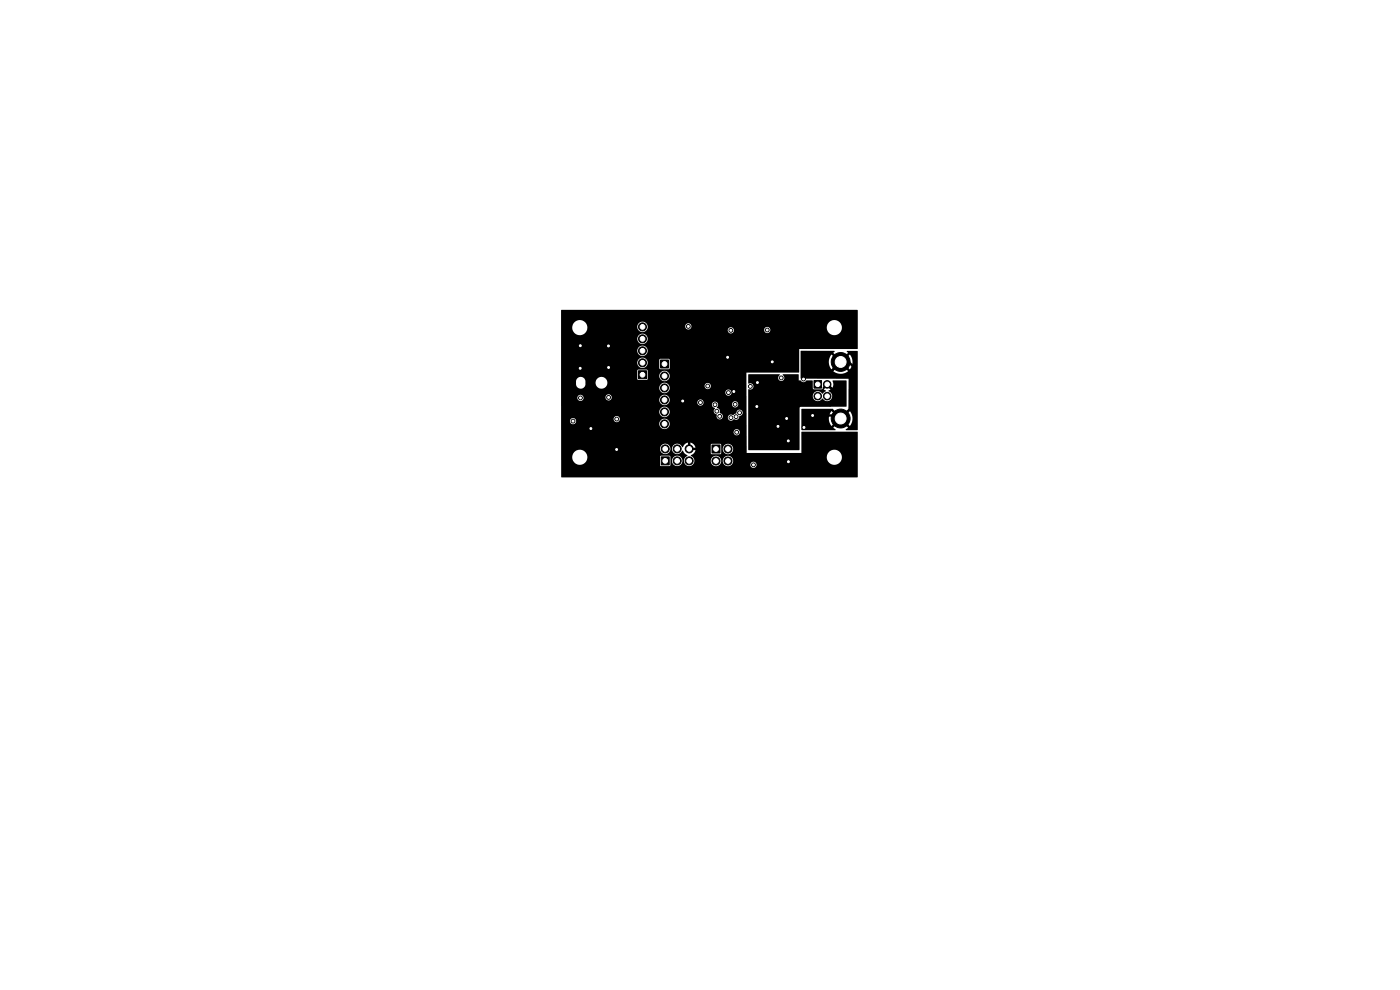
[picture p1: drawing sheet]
<svg xmlns="http://www.w3.org/2000/svg" width="297mm" height="210mm" viewBox="0 0 297 210" stroke-linecap="round" stroke-linejoin="round" font-family="sans-serif">
<g fill="#000" stroke="#000" stroke-width=".21">
<path d="M135.5 78.7h1.6v1.7h-1.6zM140.1 76.4h1.7v1.7h-1.7zM140.3 96.9h1.7v1.7h-1.7zM151 94.4h1.7v1.7h-1.7zM172.7 80.7h1.6v1.6h-1.6z"/>
<circle cx="123.1" cy="78.1" r=".4"/>
<circle cx="123.1" cy="73.3" r=".4"/>
<circle cx="129.1" cy="73.4" r=".4"/>
<circle cx="129.1" cy="78" r=".4"/>
<circle cx="136.3" cy="74.4" r=".85"/>
<circle cx="136.3" cy="71.9" r=".85"/>
<circle cx="136.3" cy="77" r=".85"/>
<circle cx="136.3" cy="69.3" r=".85"/>
<circle cx="141" cy="79.8" r=".85"/>
<circle cx="146" cy="69.2" r=".4"/>
<circle cx="154.4" cy="75.8" r=".4"/>
<circle cx="155" cy="70.1" r=".4"/>
<circle cx="162.8" cy="70" r=".4"/>
<circle cx="163.8" cy="76.8" r=".4"/>
<circle cx="178.3" cy="76.8" r="2"/>
<circle cx="121.6" cy="89.3" r=".4"/>
<circle cx="123.1" cy="84.4" r=".4"/>
<circle cx="125.3" cy="90.9" r=".4"/>
<circle cx="129.1" cy="84.3" r=".4"/>
<circle cx="130.8" cy="95.4" r=".4"/>
<circle cx="130.8" cy="88.9" r=".4"/>
<circle cx="141" cy="87.4" r=".85"/>
<circle cx="141" cy="84.8" r=".85"/>
<circle cx="141" cy="89.9" r=".85"/>
<circle cx="141" cy="82.3" r=".85"/>
<circle cx="141.1" cy="95.2" r=".85"/>
<circle cx="143.7" cy="95.2" r=".85"/>
<circle cx="143.7" cy="97.8" r=".85"/>
<circle cx="144.8" cy="85.1" r=".4"/>
<circle cx="146.2" cy="97.8" r=".85"/>
<circle cx="146.2" cy="95.2" r=".85"/>
<circle cx="148.6" cy="85.4" r=".4"/>
<circle cx="150.1" cy="81.9" r=".4"/>
<circle cx="151.7" cy="85.9" r=".4"/>
<circle cx="151.9" cy="97.8" r=".85"/>
<circle cx="152.1" cy="87.2" r=".4"/>
<circle cx="152.7" cy="88.3" r=".4"/>
<circle cx="154.4" cy="97.8" r=".85"/>
<circle cx="154.4" cy="95.2" r=".85"/>
<circle cx="154.5" cy="83.3" r=".4"/>
<circle cx="155.1" cy="88.6" r=".4"/>
<circle cx="155.7" cy="83.1" r=".4"/>
<circle cx="156" cy="85.8" r=".4"/>
<circle cx="156.2" cy="88.4" r=".4"/>
<circle cx="156.3" cy="91.7" r=".4"/>
<circle cx="156.9" cy="87.6" r=".4"/>
<circle cx="159.2" cy="82" r=".4"/>
<circle cx="159.8" cy="98.6" r=".4"/>
<circle cx="160.6" cy="86.2" r=".4"/>
<circle cx="160.7" cy="81.2" r=".4"/>
<circle cx="165" cy="90.4" r=".4"/>
<circle cx="165.7" cy="80.2" r=".4"/>
<circle cx="166.9" cy="88.8" r=".4"/>
<circle cx="167.2" cy="93.5" r=".4"/>
<circle cx="167.3" cy="97.9" r=".4"/>
<circle cx="170.5" cy="80.4" r=".4"/>
<circle cx="170.6" cy="90.7" r=".4"/>
<circle cx="172.4" cy="88.1" r=".4"/>
<circle cx="173.5" cy="84" r=".8"/>
<circle cx="175.5" cy="84" r=".8"/>
<circle cx="175.5" cy="81.5" r=".8"/>
<circle cx="178.3" cy="88.8" r="2"/>
</g>
<path d="M160.6 86.2h3.7l2.9 2.9v4.4M160.7 81.2v4.2l.8 .8M170.5 80.4l1.2-1.2h4.2l2.4-2.4h1.7l1.2 1.1v8l-2.9 2.9-.6-.7h-5.3v.7l-1.8 1.9M175.5 81.5l1.6 1.6v1.9l-1 1h-6.4l-4.7 4.4" fill="none" stroke="#000" stroke-width=".51"/>
<path d="M158.7 79.4h6.7a.72 .72 0 0 0-.3 1 .72 .72 0 0 0 .9 .3 .74 .74 0 0 0 0-1.2l3.4-.1v1.3l.5 .1a.72 .72 0 0 0 1.2-.1l1.3 .1v1.6l.2 .2h1.8l.2-.5 .4-.5 .4 .4-.6 .6 .4 .4-.7 .5a1.11 1.11 0 0 0-1.5-.4 1.11 1.11 0 0 0-.3 1.6 1.16 1.16 0 0 0 1.8-.2 1.1 1.1 0 0 0 1.8 .2 1.1 1.1 0 0 0-.6-1.8l.5-.3-.6-.6 .3-.4 .7 .7a1.62 1.62 0 0 0 0-1.6l3 .1v5.4l-10 .1v9.1l-.1 .1-10.8-.1v-12.8a.72 .72 0 0 0 1-.2 .72 .72 0 0 0-.2-1l-.8-.1zM169.9 74.5l7-.1 .2 .2-.3 .2 .9 1-.3 .4-1-1a2.5 2.5 0 0 0 0 3.2l1-1 .3 .4-.9 .9a2.5 2.5 0 0 0 3.1 0l-.9-.9 .3-.4 1 1a2.49 2.49 0 0 0 0-3.2l-1 1-.3-.4 .9-1-.3-.2 .1-.2 2.3 .1v16.7h-2.5l-.1-.1 .5-.4-.9-.9 .3-.4 1 1a2.5 2.5 0 0 0 0-3.2l-1 1-.3-.4 1-1.1v-6.3l-10.1-.1zM119 65.8l62.8-.1 .2 .2-.1 8.1h-12.4v5h-11.2l.1 17.1h11.6v-4.4l.1-.1h11.7l.2 .1-.1 9.6h-62.8l-.1-4.4h2.4v.2a1.6 1.6 0 0 0 1.7 1.5 1.6 1.6 0 0 0 1.5-1.7h15.4v1.7l.2 .3h1.9l.1-.3v-.9h.4a1.11 1.11 0 0 0 1.5 1.1 1.11 1.11 0 0 0 .3-1.9 1.11 1.11 0 0 0-1.8 .6v.2h-.4v-.9l-.2-.1h-1.8l-.2 .2h-15.4a1.6 1.6 0 0 0-1.6-1.5 1.6 1.6 0 0 0-1.6 1.5h-2.4v-1.8h21v.2a1.11 1.11 0 0 0 1.2 1 1.11 1.11 0 0 0 1-1.2h.4v.2a1.16 1.16 0 0 0 1 1 1.16 1.16 0 0 0 1.2-.7l.5 .7 .5 .3a1.13 1.13 0 0 0-.7 1.3 1.13 1.13 0 0 0 1.2 .9 1.13 1.13 0 0 0 1-1.1h3.5v.2a1.11 1.11 0 0 0 1.2 1 1.11 1.11 0 0 0 1-1.2h.3v.2a1.11 1.11 0 0 0 .8 .9 1.11 1.11 0 0 0 1.1-.3h4v.2a.66 .66 0 0 0 1 .5 .66 .66 0 0 0 0-1.2 .66 .66 0 0 0-1 .5h-4l.2-.1a1.1 1.1 0 0 0-.3-1.5h20.3v.2a1.61 1.61 0 0 0 2.4 1.3 1.61 1.61 0 0 0 0-2.8 1.61 1.61 0 0 0-2.4 1.3l-20.4-.1a1.11 1.11 0 0 0-1.7 .9h-.3v-.2a1.11 1.11 0 0 0-1.2-.8 1.11 1.11 0 0 0-1 1h-3.5a1.21 1.21 0 0 0-.7-1v-.2a1.33 1.33 0 0 0 .9-1h-.9v-.5h.9l-.2-.6h3.5l.1 1.9 1.9 .1 .2-.3v-.9h.3a1.11 1.11 0 0 0 1.6 1.1 1.11 1.11 0 0 0 .3-1.9 1.11 1.11 0 0 0-1.8 .6l-.1 .2h-.3v-.9l-.2-.2h-1.8l-.2 .3h-3.5l-.8-.5v.9h-.6v-.9a1.44 1.44 0 0 0-1 .9l-.2 .1a1.13 1.13 0 0 0-1.2-.8 1.13 1.13 0 0 0-.9 1h-.4v-.1a1.11 1.11 0 0 0-1.2-.9 1.11 1.11 0 0 0-1 1h-21v-3.5h36.6v.2a.66 .66 0 0 0 1 .5 .66 .66 0 0 0 0-1.2 .66 .66 0 0 0-1 .5h-36.6v-2.3h1.9l.1 .4a.65 .65 0 0 0 1 .1h17.9v.2a1.11 1.11 0 0 0 1.6 .9 1.11 1.11 0 0 0 0-1.9 1.11 1.11 0 0 0-1.6 .8h-17.9l.1-.1a.66 .66 0 0 0-.1-.9h8.2v.2a.66 .66 0 0 0 1 .5 .66 .66 0 0 0 0-1.2 .66 .66 0 0 0-1 .5h-8.2l-.2-.1a.66 .66 0 0 0-.9 .6h-1.9v-2h20.9a1.11 1.11 0 0 0 1.5 1.1 1.11 1.11 0 0 0 .3-1.9 1.11 1.11 0 0 0-1.8 .6v.2h-20.9v-3h3.5v.2a.66 .66 0 0 0 .8 .6 .66 .66 0 0 0 .5-.9h4.7l.1 .5a.65 .65 0 0 0 1 0h10.3v.2a1.11 1.11 0 0 0 .9 1 1.11 1.11 0 0 0 1.2-.6h5.9l.2 .5a.66 .66 0 0 0 1 0h1.9l.2 .5 .5 .3a.78 .78 0 0 0-.3 .8 .78 .78 0 0 0 .7 .6 .67 .67 0 0 0 .3 .9 .67 .67 0 0 0 .9-.4h1.1v.2a.71 .71 0 0 0 .6 .6 .71 .71 0 0 0 .7-.4l.1 .1a.74 .74 0 0 0 1.1-.8 .69 .69 0 0 0 .6-.8 .69 .69 0 0 0-.8-.5 .69 .69 0 0 0-.5 .8l-.6 .4-.2-.1a.66 .66 0 0 0-1 .5h-1.1v-.5l-.6-.4a.78 .78 0 0 0-.6-1.1l.2-.8h3a.66 .66 0 0 0 .9 .7 .66 .66 0 0 0 .2-1.1 .66 .66 0 0 0-1.1 .3v.1h-3a.66 .66 0 0 0-.7-.5 .66 .66 0 0 0-.6 .6l-1.8-.1a.66 .66 0 0 0-.4-.9 .66 .66 0 0 0-.9 .5h-5.9a1.11 1.11 0 0 0-.8-1.5 1.11 1.11 0 0 0-1.3 .9h-10.3a.66 .66 0 0 0-.2-1 .66 .66 0 0 0-.9 .5h-4.7l-.3-.3a.65 .65 0 0 0-1 .4h-3.5v-3.4h3.2v.6a1.03 1.03 0 0 0 1.2 .9 1.03 1.03 0 0 0 .8-1.3h2.1v.2a1.25 1.25 0 0 0 2 .9h11.6v.2a1.11 1.11 0 0 0 1.7 .8h12.3v.2a.66 .66 0 0 0 1 .4 .66 .66 0 0 0 0-1.1 .66 .66 0 0 0-1 .5h-12.3l.1-.1a1.1 1.1 0 0 0 .3-1.3h7.5v.2a.66 .66 0 0 0 1 .4 .66 .66 0 0 0 0-1.1 .66 .66 0 0 0-1 .5h-7.5l-.1-.1a1.11 1.11 0 0 0-1.2-.5 1.11 1.11 0 0 0-.8 1h-11.5a1.25 1.25 0 0 0-.2-2.1 1.25 1.25 0 0 0-1.9 1h-2.1v-.2a1.01 1.01 0 0 0-1-1 1.01 1.01 0 0 0-1 1h-3.2v-2.3h16.2v1.8l.2 .2h1.8l.2-.2v-.7h2.5a1.11 1.11 0 0 0 1.5 1.1 1.11 1.11 0 0 0 .3-1.9 1.11 1.11 0 0 0-1.8 .6v.2h-2.5v-1.1l-.2-.2h-1.8l-.2 .2h-16.2v-1.7h16.2a1.11 1.11 0 0 0 1.4 1.1 1.11 1.11 0 0 0 .6-1.7h2.7v1.9l1.9 .1 .3-.1v-1.9l-.2-.2h-1.8l-.2 .2-2.8-.1a1.11 1.11 0 0 0-1.1-.3 1.11 1.11 0 0 0-.8 1h-16.2v-2.6h16.2v.2a1.11 1.11 0 0 0 1.7 .9 1.11 1.11 0 0 0 0-1.9 1.11 1.11 0 0 0-1.7 .8h-16.2v-2.5h16.2v.2a1.11 1.11 0 0 0 1.7 .8 1.11 1.11 0 0 0 0-1.9 1.11 1.11 0 0 0-1.7 .9h-16.2v-2.4h2.4v.2a1.6 1.6 0 0 0 1.8 1.5 1.6 1.6 0 0 0 1.4-1.8h10.6v.1a1.11 1.11 0 0 0 .8 1 1.11 1.11 0 0 0 1.2-.4h17.2v.1a.66 .66 0 0 0 .7 .6 .66 .66 0 0 0 .6-.8h6.4v.2a.66 .66 0 0 0 1.1 .4 .66 .66 0 0 0-.2-1.1h12.4v.2a1.61 1.61 0 0 0 2.4 1.3 1.61 1.61 0 0 0 0-2.8 1.61 1.61 0 0 0-2.4 1.3h-12.4a.66 .66 0 0 0-.9 .5h-6.4l-.3-.4a.65 .65 0 0 0-1 .5h-17.2l.2-.8h8a.66 .66 0 0 0 .9 .7 .66 .66 0 0 0 .2-1.1 .66 .66 0 0 0-1.1 .2v.2h-8a1.11 1.11 0 0 0-1.1-1 1.11 1.11 0 0 0-1.1 1.1h-10.6v-.2a1.61 1.61 0 0 0-1.7-1.2 1.61 1.61 0 0 0-1.5 1.5h-2.4zM170 86.8l6.6-.1 1.1 1.1-.3 .4-1-1a2.5 2.5 0 0 0 0 3.2l1-1 .3 .4-.9 .9 .5 .4-.1 .2-7.1-.1z" fill="#000"/>
<g fill="#fff" stroke="#fff" stroke-width=".21">
<circle cx="154.4" cy="75.8" r=".2"/>
<circle cx="123.1" cy="73.3" r=".2"/>
<circle cx="129.1" cy="78" r=".2"/>
<circle cx="167.3" cy="97.9" r=".2"/>
<circle cx="155.7" cy="83.1" r=".2"/>
<circle cx="163.8" cy="76.8" r=".2"/>
<circle cx="125.3" cy="90.9" r=".2"/>
<circle cx="130.8" cy="95.4" r=".2"/>
<circle cx="129.1" cy="73.4" r=".2"/>
<circle cx="144.8" cy="85.1" r=".2"/>
<circle cx="123.1" cy="78.1" r=".2"/>
<circle cx="159.8" cy="98.6" r=".2"/>
<circle cx="154.5" cy="83.3" r=".2"/>
<circle cx="146" cy="69.2" r=".2"/>
<circle cx="159.2" cy="82" r=".2"/>
<circle cx="130.8" cy="88.9" r=".2"/>
<circle cx="129.1" cy="84.3" r=".2"/>
<circle cx="121.6" cy="89.3" r=".2"/>
<circle cx="123.1" cy="84.4" r=".2"/>
<circle cx="162.8" cy="70" r=".2"/>
<circle cx="155" cy="70.1" r=".2"/>
<circle cx="160.7" cy="81.2" r=".2"/>
<circle cx="166.9" cy="88.8" r=".2"/>
<circle cx="160.6" cy="86.2" r=".2"/>
<circle cx="167.2" cy="93.5" r=".2"/>
<circle cx="165" cy="90.4" r=".2"/>
<circle cx="165.7" cy="80.2" r=".2"/>
<circle cx="170.5" cy="80.4" r=".2"/>
<circle cx="172.4" cy="88.1" r=".2"/>
<circle cx="170.6" cy="90.7" r=".2"/>
<circle cx="156.9" cy="87.6" r=".2"/>
<circle cx="156.2" cy="88.4" r=".2"/>
<circle cx="156.3" cy="91.7" r=".2"/>
<circle cx="155.1" cy="88.6" r=".2"/>
<circle cx="150.1" cy="81.9" r=".2"/>
<circle cx="152.1" cy="87.2" r=".2"/>
<circle cx="152.7" cy="88.3" r=".2"/>
<circle cx="151.7" cy="85.9" r=".2"/>
<circle cx="148.6" cy="85.4" r=".2"/>
<circle cx="156" cy="85.8" r=".2"/>
<circle cx="177" cy="97" r="1.35"/>
<circle cx="123" cy="97" r="1.35"/>
<circle cx="123" cy="69.5" r="1.35"/>
<circle cx="177" cy="69.5" r="1.35"/>
<circle cx="127.6" cy="81.2" r="1"/>
<circle cx="136.3" cy="79.5" r=".5"/>
<circle cx="136.3" cy="77" r=".5"/>
<circle cx="136.3" cy="74.4" r=".5"/>
<circle cx="136.3" cy="71.9" r=".5"/>
<circle cx="136.3" cy="69.3" r=".5"/>
<circle cx="151.9" cy="95.3" r=".5"/>
<circle cx="154.4" cy="95.3" r=".5"/>
<circle cx="151.9" cy="97.8" r=".5"/>
<circle cx="154.4" cy="97.8" r=".5"/>
<circle cx="141.1" cy="97.8" r=".5"/>
<circle cx="141.1" cy="95.2" r=".5"/>
<circle cx="143.7" cy="97.8" r=".5"/>
<circle cx="143.7" cy="95.2" r=".5"/>
<circle cx="146.2" cy="97.8" r=".5"/>
<circle cx="146.2" cy="95.2" r=".5"/>
<circle cx="141" cy="77.2" r=".5"/>
<circle cx="141" cy="79.8" r=".5"/>
<circle cx="141" cy="82.3" r=".5"/>
<circle cx="141" cy="84.8" r=".5"/>
<circle cx="141" cy="87.4" r=".5"/>
<circle cx="141" cy="89.9" r=".5"/>
<circle cx="173.5" cy="81.5" r=".47"/>
<circle cx="173.5" cy="84" r=".48"/>
<circle cx="175.5" cy="84" r=".48"/>
<circle cx="175.5" cy="81.5" r=".47"/>
<circle cx="178.3" cy="76.8" r="1.15"/>
<circle cx="178.3" cy="88.8" r="1.15"/>
</g>
<path d="M123.2 81v.5" fill="none" stroke="#fff" stroke-width="1.5"/>
</svg>
